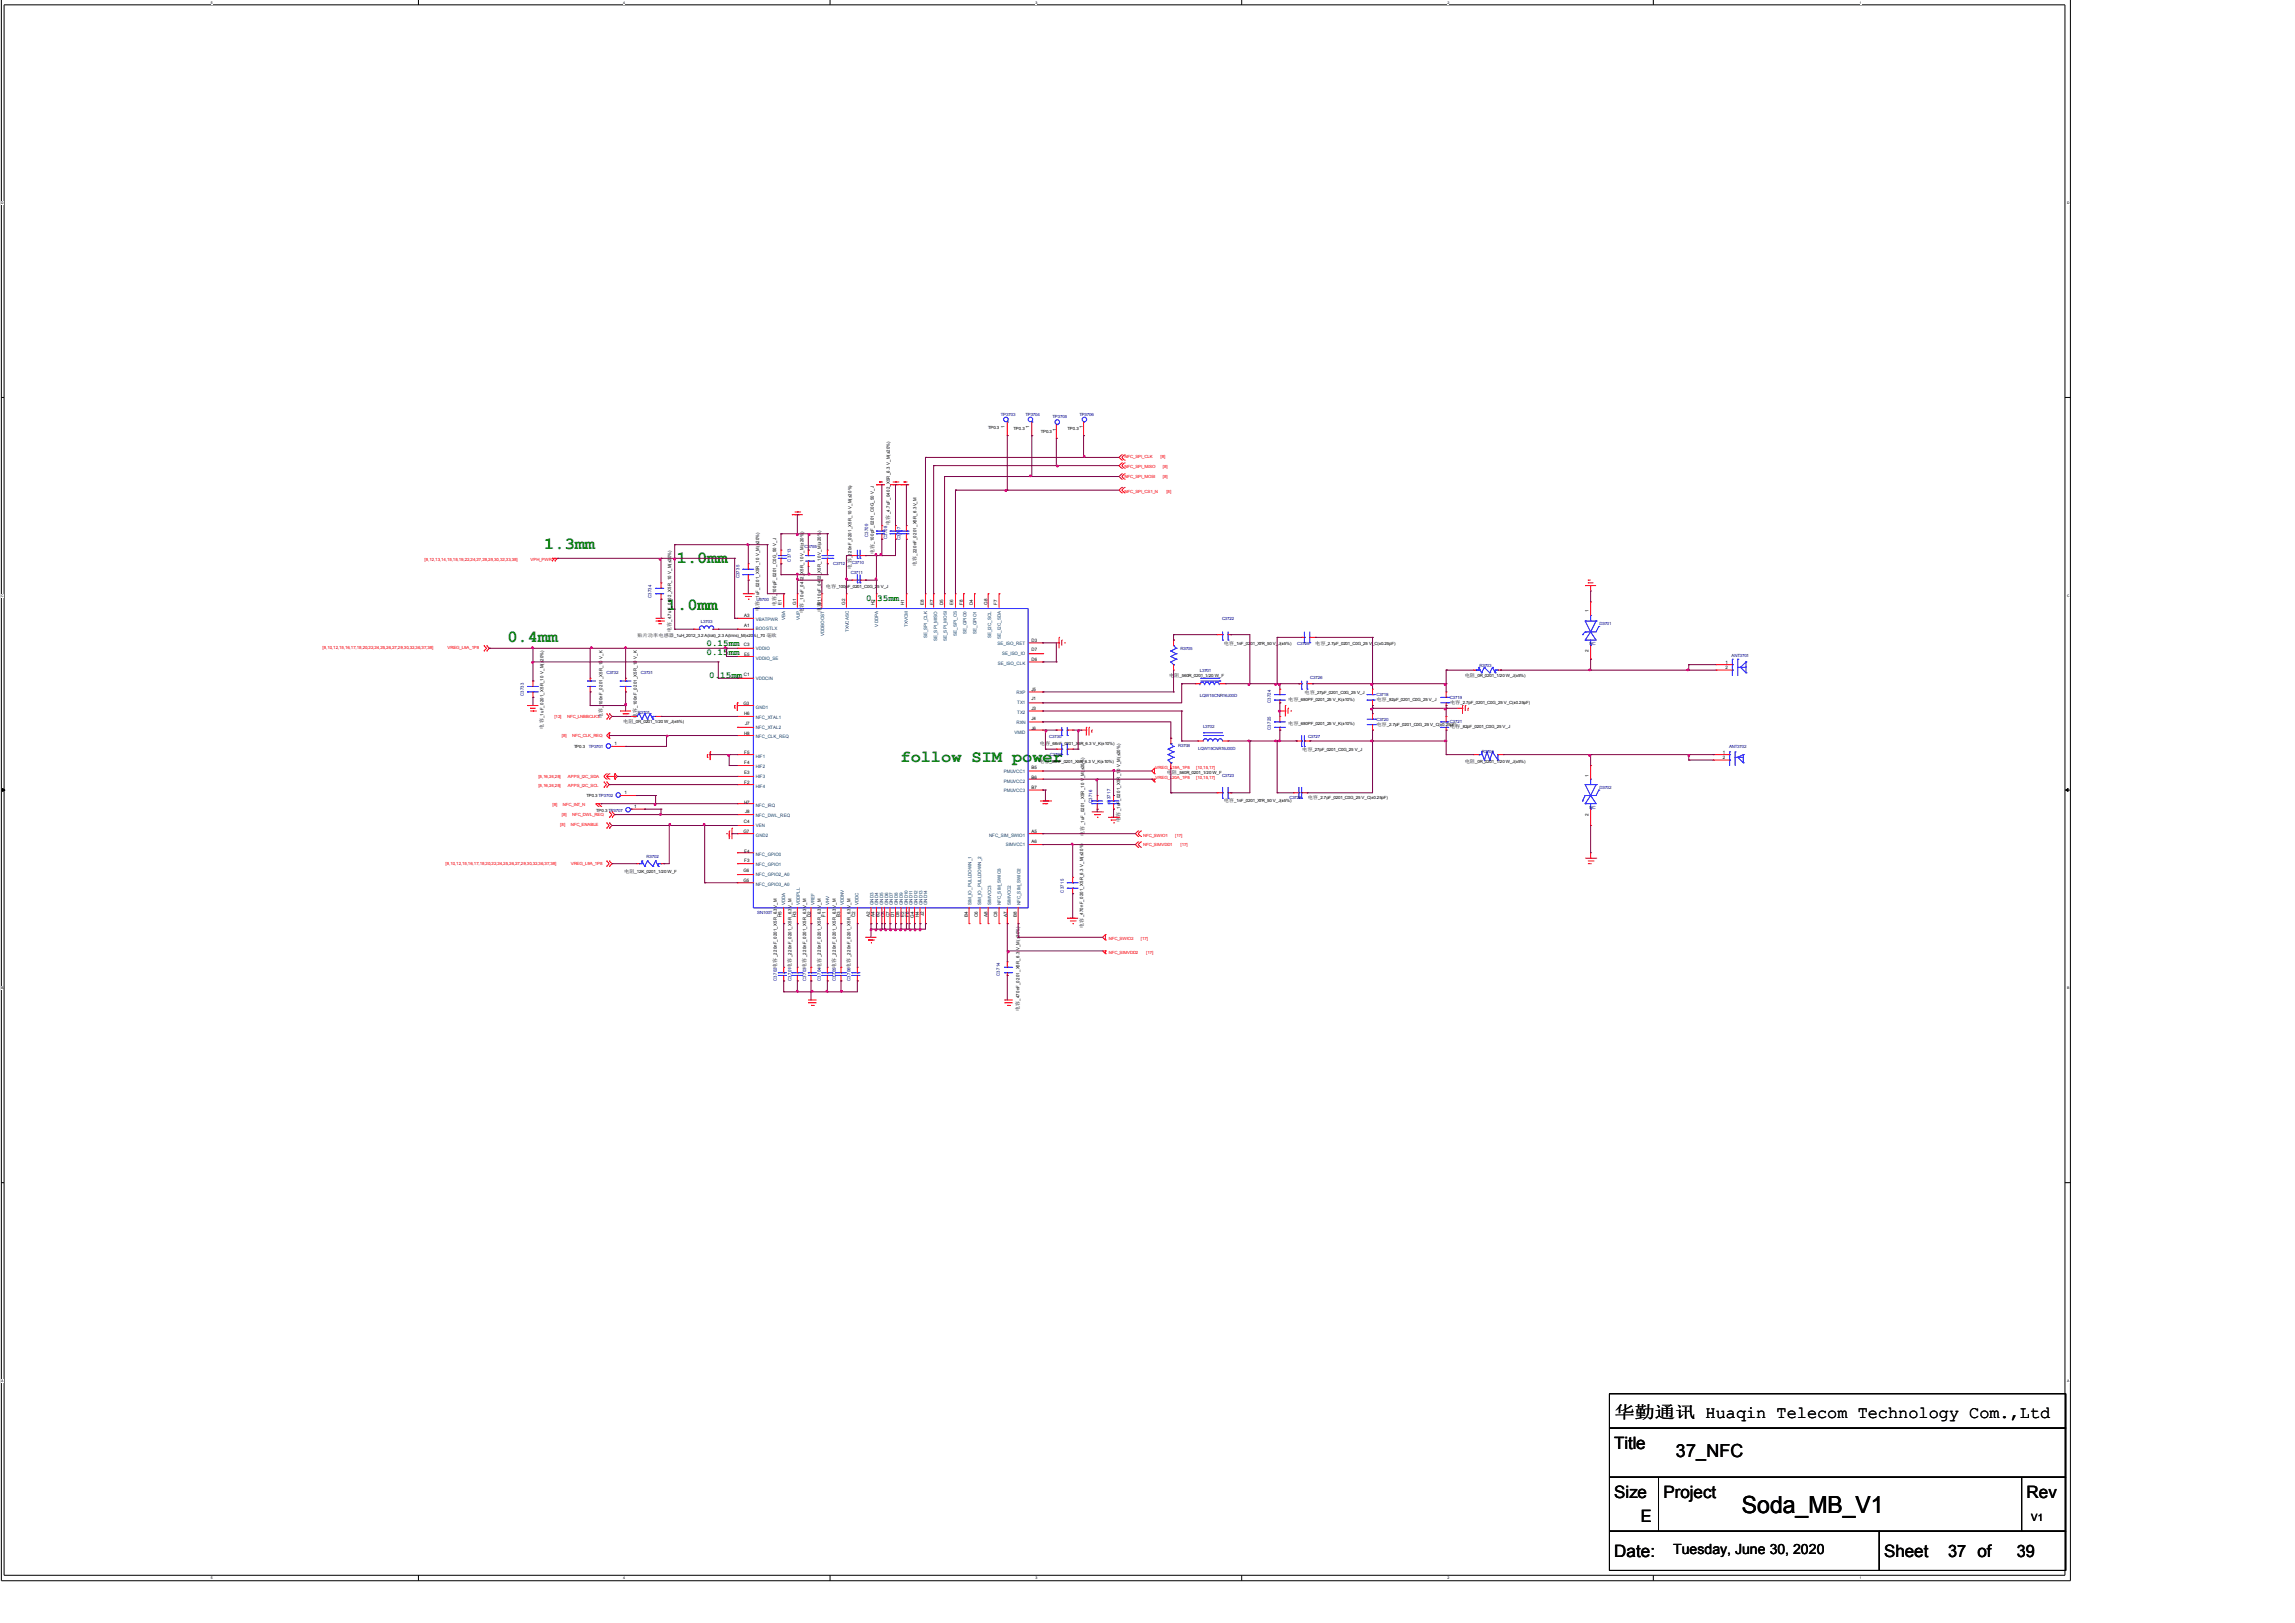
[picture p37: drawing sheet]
<svg xmlns="http://www.w3.org/2000/svg" width="297mm" height="210mm" viewBox="0 0 297 210" stroke-linecap="round" stroke-linejoin="round" font-family="sans-serif">
<defs><g id="words">
<text font-size="3" x="225.4" y="195.8">Soda_MB_V1</text>
<text font-size="2.3" x="216.9" y="188.6">37_NFC</text>
<g font-size="2.2" fill="#008000">
<text x="70.4" y="71">1.3mm</text>
<text x="87.6" y="72.9">1.0mm</text>
<text x="65.7" y="83.1">0.4mm</text>
<text x="86.3" y="78.9">1.0mm</text>
<text x="116.5" y="98.6">follow SIM power</text>
</g>
<g font-size="2.2">
<text x="208.9" y="183.4">华勤通讯 Huaqin Telecom Technology Com.,Ltd</text>
<text x="208.9" y="187.5">Title</text>
<text x="208.9" y="193.8">Size</text>
<text x="212.3" y="197">E</text>
<text x="215.3" y="193.8">Project</text>
<text x="262.2" y="193.8">Rev</text>
<text x="208.9" y="201.4">Date:</text>
<text x="243.8" y="201.4">Sheet</text>
<text x="252.1" y="201.4">37 of</text>
<text x="261" y="201.4">39</text>
</g>
<text font-size="1.8" x="216.5" y="201">Tuesday, June 30, 2020</text>
<text font-size="1.3" x="262.9" y="196.8">V1</text>
<g font-size="1.2" fill="#008000">
<text x="112.1" y="77.8">0.35mm</text>
<text x="91.4" y="83.5">0.15mm</text>
<text x="91.4" y="84.8">0.15mm</text>
<text x="91.8" y="87.7">0.15mm</text>
</g>
<g font-size=".7">
<text x="113.1" y="71.7" transform="rotate(-90 113.1 71.7)">电容</text>
<text x="115.1" y="67.9" transform="rotate(-90 115.1 67.9)">电容</text>
<text x="110.2" y="73.6" transform="rotate(-90 110.2 73.6)">电容</text>
<text x="118.6" y="73.3" transform="rotate(-90 118.6 73.3)">电容</text>
<text x="86.9" y="81.8" transform="rotate(-90 86.9 81.8)">电容</text>
<text x="98.2" y="79" transform="rotate(-90 98.2 79)">电容</text>
<text x="100.4" y="78.4" transform="rotate(-90 100.4 78.4)">电容</text>
<text x="104" y="79.3" transform="rotate(-90 104 79.3)">电</text>
<text x="104" y="78.6" transform="rotate(-90 104 78.6)">容</text>
<text x="106.2" y="79.2" transform="rotate(-90 106.2 79.2)">电容</text>
<text x="70.4" y="94.3" transform="rotate(-90 70.4 94.3)">电容</text>
<text x="78" y="93" transform="rotate(-90 78 93)">电容</text>
<text x="82.4" y="93" transform="rotate(-90 82.4 93)">电容</text>
<text x="145" y="106.3" transform="rotate(-90 145 106.3)">电容</text>
<text x="140.3" y="108.2" transform="rotate(-90 140.3 108.2)">电容</text>
<text x="100.5" y="125.2" transform="rotate(-90 100.5 125.2)">电容</text>
<text x="102.4" y="125.2" transform="rotate(-90 102.4 125.2)">电容</text>
<text x="104.3" y="125.2" transform="rotate(-90 104.3 125.2)">电容</text>
<text x="106.2" y="125.2" transform="rotate(-90 106.2 125.2)">电容</text>
<text x="108.2" y="125.2" transform="rotate(-90 108.2 125.2)">电容</text>
<text x="110.1" y="125.2" transform="rotate(-90 110.1 125.2)">电容</text>
<text x="140.2" y="120.1" transform="rotate(-90 140.2 120.1)">电容</text>
<text x="131.9" y="130.9" transform="rotate(-90 131.9 130.9)">电容</text>
</g>
<g font-size=".6" fill="#000080">
<text x="129.5" y="53.8">TP3703</text>
<text x="132.7" y="53.8">TP3704</text>
<text x="139.7" y="53.8">TP3706</text>
<text x="136.2" y="54.1">TP3705</text>
<text x="104.1" y="70.9">C3755</text>
<text x="112.3" y="69.5" transform="rotate(-90 112.3 69.5)">C3709</text>
<text x="114.8" y="69.8" transform="rotate(-90 114.8 69.8)">C3708</text>
<text x="116.5" y="69.9" transform="rotate(-90 116.5 69.9)">C3707</text>
<text x="84.3" y="77.4" transform="rotate(-90 84.3 77.4)">C3734</text>
<text x="95.7" y="74.8" transform="rotate(-90 95.7 74.8)">C3735</text>
<text x="97.9" y="77.8">U3700</text>
<text x="102.4" y="72.7" transform="rotate(-90 102.4 72.7)">C3713</text>
<text x="107.8" y="73.2">C3712</text>
<text x="110.1" y="74.2">C3711</text>
<text x="110.2" y="72.9">C3710</text>
<text x="90.7" y="80.6">L3703</text>
<text x="158.1" y="80.3">C3722</text>
<text x="167.9" y="83.4">C3729</text>
<text x="205.7" y="83.4">NC</text>
<text x="207" y="80.9">D3701</text>
<text x="78.5" y="87.2">C3732</text>
<text x="82.9" y="87.2">C3731</text>
<text x="152.8" y="84.1">R3705</text>
<text x="155.3" y="86.9">L3701</text>
<text x="169.6" y="87.9">C3726</text>
<text x="191.5" y="86.3">R3703</text>
<text x="224.1" y="85">ANT3701</text>
<text x="67.8" y="90.1" transform="rotate(-90 67.8 90.1)">C3733</text>
<text x="82.5" y="92.3">R3701</text>
<text x="135.8" y="95.5">C3730</text>
<text x="155.3" y="90.2">LQW15CNR16J00D</text>
<text x="155.7" y="94.2">L3702</text>
<text x="164.5" y="94.4" transform="rotate(-90 164.5 94.4)">C3725</text>
<text x="164.5" y="91" transform="rotate(-90 164.5 91)">C3724</text>
<text x="169.3" y="95.5">C3727</text>
<text x="178.1" y="90.1">C3718</text>
<text x="178.1" y="93.3">C3720</text>
<text x="187.6" y="93.6">C3721</text>
<text x="187.6" y="90.4">C3719</text>
<text x="76.2" y="96.8">TP3701</text>
<text x="135.9" y="97.8">C3768</text>
<text x="152.5" y="96.7">R3706</text>
<text x="155.1" y="97.1">LQW15CNR16J00D</text>
<text x="158.1" y="100.6">C3723</text>
<text x="191.8" y="97.4">R3704</text>
<text x="223.8" y="96.8">ANT3702</text>
<text x="141.3" y="103.9" transform="rotate(-90 141.3 103.9)">C3716</text>
<text x="143.7" y="103.8" transform="rotate(-90 143.7 103.8)">C3717</text>
<text x="166.9" y="103.4">C3728</text>
<text x="205.7" y="104.7">NC</text>
<text x="207" y="102.2">D3702</text>
<text x="83.7" y="111">R3702</text>
<text x="98" y="118.3">SN100T</text>
<text x="137.7" y="115.5" transform="rotate(-90 137.7 115.5)">C3715</text>
<text x="100.5" y="126.9" transform="rotate(-90 100.5 126.9)">C3702</text>
<text x="102.4" y="126.9" transform="rotate(-90 102.4 126.9)">C3701</text>
<text x="104.3" y="126.9" transform="rotate(-90 104.3 126.9)">C3703</text>
<text x="106.2" y="126.9" transform="rotate(-90 106.2 126.9)">C3704</text>
<text x="108.2" y="126.9" transform="rotate(-90 108.2 126.9)">C3705</text>
<text x="110.1" y="126.9" transform="rotate(-90 110.1 126.9)">C3706</text>
<text x="129.4" y="126.3" transform="rotate(-90 129.4 126.3)">C3714</text>
</g>
<g font-size=".6">
<text x="127.9" y="55.5">TP0.3</text>
<text x="130" y="55.4" transform="rotate(-90 130 55.4)">1</text>
<text x="131.2" y="55.7">TP0.3</text>
<text x="133.2" y="55.4" transform="rotate(-90 133.2 55.4)">1</text>
<text x="134.7" y="56">TP0.3</text>
<text x="136.7" y="55.8" transform="rotate(-90 136.7 55.8)">1</text>
<text x="138.2" y="55.7">TP0.3</text>
<text x="140.2" y="55.4" transform="rotate(-90 140.2 55.4)">1</text>
<text x="113.1" y="70.4" transform="rotate(-90 113.1 70.4)">_100pF_0201_C0G_50 V_J</text>
<text x="115.1" y="66.5" transform="rotate(-90 115.1 66.5)">_4.7uF_0402_X5R_6.3 V_M(±20%)</text>
<text x="118.6" y="71.9" transform="rotate(-90 118.6 71.9)">_220nF_0201_X5R_6.3V_M</text>
<text x="98.2" y="77.7" transform="rotate(-90 98.2 77.7)">_1uF_0201_X5R_10 V_M(±20%)</text>
<text x="100.4" y="77.1" transform="rotate(-90 100.4 77.1)">_100pF_0201_C0G_50 V_J</text>
<text x="104" y="77.9" transform="rotate(-90 104 77.9)">_10uF_0402_X5R_10 V_M(±20%)</text>
<text x="106.2" y="77.8" transform="rotate(-90 106.2 77.8)">_10uF_0402_X5R_10 V_M(±20%)</text>
<text x="106.9" y="76.1">电容</text>
<text x="108.2" y="76.1">_100pF_0201_C0G_25 V_J</text>
<text x="110.2" y="72.2" transform="rotate(-90 110.2 72.2)">_220nF_0201_X5R_10 V_M(±20%)</text>
<text x="82.5" y="82.5">贴片功率电感器</text>
<text x="86.9" y="80.5" transform="rotate(-90 86.9 80.5)">_4.7uF_0402_X5R_10 V_M(±20%)</text>
<text x="87.2" y="82.5">_1uH_2012_3.2 A(lrat)_2.3 A(lrms)_M(±20%)_70</text>
<text x="96.3" y="83.7">C3</text>
<text x="96.3" y="81.1">A1</text>
<text x="96.3" y="79.8">A3</text>
<text x="99.2" y="82.5">毫欧</text>
<text x="101.1" y="78.3" transform="rotate(-90 101.1 78.3)">E1</text>
<text x="103" y="78.3" transform="rotate(-90 103 78.3)">G1</text>
<text x="106.2" y="78.3" transform="rotate(-90 106.2 78.3)">B1</text>
<text x="109.4" y="78.3" transform="rotate(-90 109.4 78.3)">G2</text>
<text x="113.2" y="78.3" transform="rotate(-90 113.2 78.3)">H2</text>
<text x="117" y="78.3" transform="rotate(-90 117 78.3)">H1</text>
<text x="119.5" y="78.3" transform="rotate(-90 119.5 78.3)">E8</text>
<text x="120.8" y="78.3" transform="rotate(-90 120.8 78.3)">E7</text>
<text x="122.1" y="78.3" transform="rotate(-90 122.1 78.3)">D5</text>
<text x="123.3" y="78.3" transform="rotate(-90 123.3 78.3)">E6</text>
<text x="124.6" y="78.3" transform="rotate(-90 124.6 78.3)">F8</text>
<text x="125.9" y="78.3" transform="rotate(-90 125.9 78.3)">D4</text>
<text x="127.8" y="78.3" transform="rotate(-90 127.8 78.3)">G8</text>
<text x="129.1" y="78.3" transform="rotate(-90 129.1 78.3)">F7</text>
<text x="133.5" y="83">D3</text>
<text x="158.4" y="83.5">电容</text>
<text x="159.7" y="83.5">_1nF_0201_X7R_50 V_J(±5%)</text>
<text x="170.2" y="83.4">电容</text>
<text x="171.6" y="83.4">_2.7pF_0201_C0G_25 V_C(±0.25pF)</text>
<text x="205.6" y="79.2" transform="rotate(-90 205.6 79.2)">1</text>
<text x="96.3" y="87.5">C1</text>
<text x="96.3" y="84.9">E5</text>
<text x="133.5" y="85.6">D6</text>
<text x="133.5" y="84.3">D7</text>
<text x="133.5" y="89.4">J5</text>
<text x="151.3" y="87.5">电</text>
<text x="152" y="87.5">阻</text>
<text x="152.6" y="87.5">_560R_0201_1/20 W_F</text>
<text x="168.8" y="89.8">电容</text>
<text x="170.2" y="89.8">_27pF_0201_C0G_25 V_J</text>
<text x="189.6" y="87.5">电阻</text>
<text x="190.9" y="87.5">_0R_0201_1/20 W_J(±5%)</text>
<text x="205.6" y="84.3" transform="rotate(-90 205.6 84.3)">2</text>
<text x="223.3" y="85.9">1</text>
<text x="223.3" y="86.5">2</text>
<text x="70.4" y="92.9" transform="rotate(-90 70.4 92.9)">_1uF_0201_X5R_10 V_M(±20%)</text>
<text x="78" y="91.6" transform="rotate(-90 78 91.6)">_100nF_0201_X5R_10 V_K</text>
<text x="80.6" y="93.6">电阻</text>
<text x="82" y="93.6">_0R_0201_1/20 W_J(±5%)</text>
<text x="82.4" y="91.6" transform="rotate(-90 82.4 91.6)">_100nF_0201_X5R_10 V_K</text>
<text x="96.2" y="91.3">G3</text>
<text x="96.3" y="92.5">H6</text>
<text x="96.3" y="95.1">H8</text>
<text x="96.4" y="93.8">J7</text>
<text x="133.5" y="90.6">J1</text>
<text x="133.5" y="91.9">J3</text>
<text x="133.5" y="93.2">J4</text>
<text x="133.5" y="94.4">J6</text>
<text x="166.7" y="90.7">电容</text>
<text x="166.7" y="93.9">电容</text>
<text x="168" y="90.7">_680PF_0201_25 V_K(±10%)</text>
<text x="168" y="93.9">_680PF_0201_25 V_K(±10%)</text>
<text x="178.1" y="90.7">电容</text>
<text x="178.1" y="93.9">电容</text>
<text x="179.5" y="90.7">_82pF_0201_C0G_25 V_J</text>
<text x="179.5" y="93.9">_2.7pF_0201_C0G_25 V_C(±0.25pF)</text>
<text x="187.6" y="94.2">电容</text>
<text x="187.6" y="91.1">电容</text>
<text x="189" y="94.2">_82pF_0201_C0G_25 V_J</text>
<text x="189" y="91.1">_2.7pF_0201_C0G_25 V_C(±0.25pF)</text>
<text x="74.3" y="96.8">TP0.3</text>
<text x="79.5" y="96.4">1</text>
<text x="96.3" y="100.2">E3</text>
<text x="96.3" y="101.4">F2</text>
<text x="96.3" y="98.9">F4</text>
<text x="96.3" y="97.6">F5</text>
<text x="133.5" y="99.5">B5</text>
<text x="133.5" y="100.8">B6</text>
<text x="134.5" y="98.7">电容</text>
<text x="134.6" y="96.4">电容</text>
<text x="135.8" y="98.7">_68nF_0201_X5R_6.3 V_K(±10%)</text>
<text x="135.9" y="96.4">_68nF_0201_X5R_6.3 V_K(±10%)</text>
<text x="151" y="100.2">电</text>
<text x="151.7" y="100.2">阻</text>
<text x="152.3" y="100.2">_560R_0201_1/20 W_F</text>
<text x="168.5" y="97.2">电容</text>
<text x="169.9" y="97.2">_27pF_0201_C0G_25 V_J</text>
<text x="189.6" y="98.7">电阻</text>
<text x="190.9" y="98.7">_0R_0201_1/20 W_J(±5%)</text>
<text x="205.6" y="100.5" transform="rotate(-90 205.6 100.5)">1</text>
<text x="222.9" y="97.6">1</text>
<text x="222.9" y="98.3">2</text>
<text x="75.9" y="103.1">TP0.3 TP3702</text>
<text x="77.2" y="105">TP0.3 TP3707</text>
<text x="80.8" y="102.7">1</text>
<text x="82.1" y="104.6">1</text>
<text x="96.2" y="107.8">G7</text>
<text x="96.3" y="106.5">C4</text>
<text x="96.3" y="104">H7</text>
<text x="96.4" y="105.2">J8</text>
<text x="133.5" y="107.8">A5</text>
<text x="133.5" y="102.1">B7</text>
<text x="140.3" y="106.8" transform="rotate(-90 140.3 106.8)">_1uF_0201_X5R_10 V_M(±20%)</text>
<text x="145" y="105" transform="rotate(-90 145 105)">_1uF_0201_X5R_10 V_M(±20%)</text>
<text x="158.4" y="103.8">电容</text>
<text x="159.7" y="103.8">_1nF_0201_X7R_50 V_J(±5%)</text>
<text x="169.2" y="103.4">电容</text>
<text x="170.6" y="103.4">_2.7pF_0201_C0G_25 V_C(±0.25pF)</text>
<text x="205.6" y="105.6" transform="rotate(-90 205.6 105.6)">2</text>
<text x="80.8" y="112.9">电阻</text>
<text x="82.1" y="112.9">_12K_0201_1/20 W_F</text>
<text x="96.2" y="112.9">G6</text>
<text x="96.3" y="110.3">E4</text>
<text x="96.3" y="111.6">F3</text>
<text x="133.5" y="109.1">A6</text>
<text x="96.2" y="114.1">G5</text>
<text x="101.1" y="118.7" transform="rotate(-90 101.1 118.7)">H5</text>
<text x="103" y="118.7" transform="rotate(-90 103 118.7)">H3</text>
<text x="104.9" y="118.7" transform="rotate(-90 104.9 118.7)">D2</text>
<text x="106.8" y="118.6" transform="rotate(-90 106.8 118.6)">F1</text>
<text x="108.7" y="118.7" transform="rotate(-90 108.7 118.7)">B3</text>
<text x="110.6" y="118.7" transform="rotate(-90 110.6 118.7)">C2</text>
<text x="112.6" y="118.7" transform="rotate(-90 112.6 118.7)">A2</text>
<text x="113.2" y="118.7" transform="rotate(-90 113.2 118.7)">A4</text>
<text x="113.8" y="118.7" transform="rotate(-90 113.8 118.7)">B2</text>
<text x="114.5" y="118.7" transform="rotate(-90 114.5 118.7)">C5</text>
<text x="115.1" y="118.7" transform="rotate(-90 115.1 118.7)">C7</text>
<text x="115.7" y="118.7" transform="rotate(-90 115.7 118.7)">D1</text>
<text x="116.4" y="118.7" transform="rotate(-90 116.4 118.7)">D8</text>
<text x="117" y="118.7" transform="rotate(-90 117 118.7)">E2</text>
<text x="117.6" y="118.6" transform="rotate(-90 117.6 118.6)">F6</text>
<text x="118.3" y="118.7" transform="rotate(-90 118.3 118.7)">G4</text>
<text x="118.9" y="118.7" transform="rotate(-90 118.9 118.7)">H4</text>
<text x="119.5" y="118.6" transform="rotate(-90 119.5 118.6)">J2</text>
<text x="125.3" y="118.7" transform="rotate(-90 125.3 118.7)">B4</text>
<text x="126.5" y="118.7" transform="rotate(-90 126.5 118.7)">C6</text>
<text x="127.8" y="118.7" transform="rotate(-90 127.8 118.7)">A8</text>
<text x="129.1" y="118.7" transform="rotate(-90 129.1 118.7)">C8</text>
<text x="130.3" y="118.7" transform="rotate(-90 130.3 118.7)">A7</text>
<text x="131.6" y="118.7" transform="rotate(-90 131.6 118.7)">B8</text>
<text x="140.2" y="118.7" transform="rotate(-90 140.2 118.7)">_470nF_0201_X5R_6.3 V_M(±20%)</text>
<text x="100.5" y="123.9" transform="rotate(-90 100.5 123.9)">_220nF_0201_X5R_6.3V_M</text>
<text x="102.4" y="123.9" transform="rotate(-90 102.4 123.9)">_220nF_0201_X5R_6.3V_M</text>
<text x="104.3" y="123.9" transform="rotate(-90 104.3 123.9)">_220nF_0201_X5R_6.3V_M</text>
<text x="106.2" y="123.9" transform="rotate(-90 106.2 123.9)">_220nF_0201_X5R_6.3V_M</text>
<text x="108.2" y="123.9" transform="rotate(-90 108.2 123.9)">_220nF_0201_X5R_6.3V_M</text>
<text x="110.1" y="123.9" transform="rotate(-90 110.1 123.9)">_220nF_0201_X5R_6.3V_M</text>
<text x="131.9" y="129.5" transform="rotate(-90 131.9 129.5)">_470nF_0201_X5R_6.3 V_M(±20%)</text>
</g>
<g font-size=".6" fill="#f00">
<text x="145.5" y="59.3">NFC_SPI_CLK</text>
<text x="150.2" y="59.3">[8]</text>
<text x="145.5" y="61.8">NFC_SPI_MOSI</text>
<text x="145.5" y="60.6">NFC_SPI_MISO</text>
<text x="145.5" y="63.8">NFC_SPI_CS1_N</text>
<text x="150.5" y="61.8">[8]</text>
<text x="150.5" y="60.6">[8]</text>
<text x="150.9" y="63.8">[8]</text>
<text x="54.9" y="72.6">[8,12,13,14,15,18,19,22,24,27,28,29,30,32,33,38]</text>
<text x="68.7" y="72.6">VPH_PWR</text>
<text x="41.7" y="84">[8,10,12,15,16,17,18,20,22,24,25,26,27,29,30,32,36,37,38]</text>
<text x="57.9" y="84">VREG_L9A_1P8</text>
<text x="71.7" y="92.9">[12]</text>
<text x="72.7" y="95.4">[8]</text>
<text x="73.4" y="92.9">NFC_LNBBCLK3</text>
<text x="74" y="95.4">NFC_CLK_REQ</text>
<text x="69.7" y="101.8">[8,16,24,28]</text>
<text x="69.7" y="100.6">[8,16,24,28]</text>
<text x="73.5" y="101.8">APPS_I2C_SCL</text>
<text x="73.5" y="100.6">APPS_I2C_SDA</text>
<text x="149.6" y="99.5">VREG_L19A_1P8</text>
<text x="149.6" y="100.8">VREG_L20A_1P8</text>
<text x="154.8" y="99.5">[10,15,17]</text>
<text x="154.8" y="100.8">[10,15,17]</text>
<text x="71.5" y="104.3">[8]</text>
<text x="72.5" y="106.8">[8]</text>
<text x="72.7" y="105.6">[8]</text>
<text x="72.8" y="104.3">NFC_INT_N</text>
<text x="73.9" y="106.8">NFC_ENABLE</text>
<text x="74" y="105.6">NFC_DWL_REQ</text>
<text x="57.7" y="111.9">[8,10,12,15,16,17,18,20,22,24,25,26,27,29,30,32,36,37,38]</text>
<text x="73.9" y="111.9">VREG_L9A_1P8</text>
<text x="147.9" y="108.2">NFC_SWIO1</text>
<text x="147.9" y="109.5">NFC_SIMVDD1</text>
<text x="152.1" y="108.2">[17]</text>
<text x="152.8" y="109.5">[17]</text>
<text x="143.5" y="123.5">NFC_SIMVDD2</text>
<text x="143.5" y="121.6">NFC_SWIO2</text>
<text x="147.6" y="121.6">[17]</text>
<text x="148.3" y="123.5">[17]</text>
</g>
<g font-size=".6" fill="#004080">
<text x="97.8" y="81.6">BOOSTLX</text>
<text x="97.8" y="80.3">VBATPWR</text>
<text x="101.6" y="80.2" transform="rotate(-90 101.6 80.2)">VBA</text>
<text x="103.5" y="80.3" transform="rotate(-90 103.5 80.3)">VUP</text>
<text x="106.7" y="82.3" transform="rotate(-90 106.7 82.3)">VDDBOOST</text>
<text x="109.8" y="81.8" transform="rotate(-90 109.8 81.8)">TXVCASC</text>
<text x="113.7" y="81.1" transform="rotate(-90 113.7 81.1)">VDDPA</text>
<text x="117.5" y="81.1" transform="rotate(-90 117.5 81.1)">TXVCM</text>
<text x="120" y="82.6" transform="rotate(-90 120 82.6)">SE_SPI_CLK</text>
<text x="121.3" y="82.9" transform="rotate(-90 121.3 82.9)">SE_SPI_MISO</text>
<text x="122.5" y="82.9" transform="rotate(-90 122.5 82.9)">SE_SPI_MOSI</text>
<text x="123.8" y="82.3" transform="rotate(-90 123.8 82.3)">SE_SPI_CS</text>
<text x="125.1" y="82" transform="rotate(-90 125.1 82)">SE_GPIO0</text>
<text x="126.4" y="82" transform="rotate(-90 126.4 82)">SE_GPIO1</text>
<text x="128.3" y="82.6" transform="rotate(-90 128.3 82.6)">SE_I2C_SCL</text>
<text x="129.1" y="83.5">SE_ISO_RET</text>
<text x="129.5" y="82.6" transform="rotate(-90 129.5 82.6)">SE_I2C_SDA</text>
<text x="97.8" y="87.9">VDDCIN</text>
<text x="97.8" y="84.1">VDDIO</text>
<text x="97.8" y="85.4">VDDIO_SE</text>
<text x="129.1" y="86">SE_ISO_CLK</text>
<text x="129.7" y="84.8">SE_ISO_IO</text>
<text x="131.6" y="89.8">RXP</text>
<text x="97.8" y="91.7">GND1</text>
<text x="97.8" y="93">NFC_XTAL1</text>
<text x="97.8" y="95.5">NFC_CLK_REQ</text>
<text x="97.8" y="94.3">NFC_XTAL2</text>
<text x="131.3" y="94.9">VMID</text>
<text x="131.6" y="93.6">RXN</text>
<text x="131.6" y="91.1">TX1</text>
<text x="131.6" y="92.4">TX2</text>
<text x="97.8" y="100.6">HIF3</text>
<text x="97.8" y="101.9">HIF4</text>
<text x="97.8" y="99.4">HIF2</text>
<text x="97.8" y="98.1">HIF1</text>
<text x="129.9" y="100">PMUVCC1</text>
<text x="129.9" y="101.3">PMUVCC2</text>
<text x="97.8" y="107">VEN</text>
<text x="97.8" y="104.4">NFC_IRQ</text>
<text x="97.8" y="105.7">NFC_DWL_REQ</text>
<text x="129.9" y="102.5">PMUVCC3</text>
<text x="97.8" y="110.8">NFC_GPIO0</text>
<text x="97.8" y="112.1">NFC_GPIO1</text>
<text x="97.8" y="113.3">NFC_GPIO2_A0</text>
<text x="97.8" y="108.2">GND2</text>
<text x="128" y="108.2">NFC_SIM_SWIO1</text>
<text x="130.2" y="109.5">SIMVCC1</text>
<text x="97.8" y="114.6">NFC_GPIO3_A0</text>
<text x="101.6" y="117.1" transform="rotate(-90 101.6 117.1)">VDDA</text>
<text x="103.5" y="117.1" transform="rotate(-90 103.5 117.1)">VDDPLL</text>
<text x="105.4" y="117.1" transform="rotate(-90 105.4 117.1)">VREF</text>
<text x="107.3" y="117.1" transform="rotate(-90 107.3 117.1)">VHV</text>
<text x="109.2" y="117.1" transform="rotate(-90 109.2 117.1)">VDDNV</text>
<text x="111.1" y="117.1" transform="rotate(-90 111.1 117.1)">VDDC</text>
<text x="113" y="117.1" transform="rotate(-90 113 117.1)">GND3</text>
<text x="113.7" y="117.1" transform="rotate(-90 113.7 117.1)">GND4</text>
<text x="114.3" y="117.1" transform="rotate(-90 114.3 117.1)">GND5</text>
<text x="114.9" y="117.1" transform="rotate(-90 114.9 117.1)">GND6</text>
<text x="115.6" y="117.1" transform="rotate(-90 115.6 117.1)">GND7</text>
<text x="116.2" y="117.1" transform="rotate(-90 116.2 117.1)">GND8</text>
<text x="116.8" y="117.1" transform="rotate(-90 116.8 117.1)">GND9</text>
<text x="117.5" y="117.1" transform="rotate(-90 117.5 117.1)">GND10</text>
<text x="118.1" y="117.1" transform="rotate(-90 118.1 117.1)">GND11</text>
<text x="118.7" y="117.1" transform="rotate(-90 118.7 117.1)">GND12</text>
<text x="119.4" y="117.1" transform="rotate(-90 119.4 117.1)">GND13</text>
<text x="120" y="117.1" transform="rotate(-90 120 117.1)">GND14</text>
<text x="125.7" y="117.1" transform="rotate(-90 125.7 117.1)">SIM_IO_PULLDOWN_1</text>
<text x="127" y="117.1" transform="rotate(-90 127 117.1)">SIM_IO_PULLDOWN_2</text>
<text x="128.3" y="117.1" transform="rotate(-90 128.3 117.1)">SIMVCC3</text>
<text x="129.5" y="117.1" transform="rotate(-90 129.5 117.1)">NFC_SIM_SWIO3</text>
<text x="130.8" y="117.1" transform="rotate(-90 130.8 117.1)">SIMVCC2</text>
<text x="132.1" y="117.1" transform="rotate(-90 132.1 117.1)">NFC_SIM_SWIO2</text>
</g>
<g font-size=".5">
<text x="27.3" y=".5">5</text>
<text x="80.6" y=".5">4</text>
<text x="134" y=".5">3</text>
<text x="187.3" y=".5">2</text>
<text x="240.7" y=".5">1</text>
<text x=".2" y="26.4">D</text>
<text x="267.5" y="26.4">D</text>
<text x=".2" y="77.2">C</text>
<text x="267.5" y="77.2">C</text>
<text x=".2" y="128">B</text>
<text x="267.5" y="128">B</text>
<text x=".2" y="178.8">A</text>
<text x="267.5" y="178.8">A</text>
<text x="27.3" y="204.3">5</text>
<text x="80.6" y="204.3">4</text>
<text x="134" y="204.3">3</text>
<text x="187.3" y="204.3">2</text>
<text x="240.7" y="204.3">1</text>
</g>
</g></defs>
<path d="M.2 -.1v204.6h267.7v-204.6M.5 .6h266.7v203.2h-266.7z" fill="none" stroke="#000" stroke-width=".13"/>
<g fill="#fff">
<path d="M27.3 .1h.2v.5h-.2z"/>
<path d="M27.3 203.9h.2v.5h-.2z"/>
</g>
<path d="M54.2 -.1v.7M54.2 203.8v.7" fill="none" stroke="#000" stroke-width=".13"/>
<g fill="#fff">
<path d="M80.6 .1h.3v.5h-.3z"/>
<path d="M80.6 203.9h.3v.5h-.3z"/>
</g>
<path d="M107.4 -.1v.7M107.4 203.8v.7" fill="none" stroke="#000" stroke-width=".13"/>
<g fill="#fff">
<path d="M134 .1h.2v.5h-.2z"/>
<path d="M134 203.9h.2v.5h-.2z"/>
</g>
<path d="M160.7 -.1v.7M160.7 203.8v.7" fill="none" stroke="#000" stroke-width=".13"/>
<g fill="#fff">
<path d="M187.3 .1h.2v.5h-.2z"/>
<path d="M187.3 203.9h.2v.5h-.2z"/>
</g>
<path d="M214 -.1v.7M214 203.8v.7" fill="none" stroke="#000" stroke-width=".13"/>
<g fill="#fff">
<path d="M240.7 .1h.2v.5h-.2z"/>
<path d="M240.7 203.9h.2v.5h-.2z"/>
<path d="M.2 26h.3v.5h-.3z"/>
<path d="M267.5 26h.3v.5h-.3z"/>
<path d="M.2 76.8h.3v.5h-.3z"/>
<path d="M267.5 76.8h.3v.5h-.3z"/>
</g>
<path d="M.2 51.4h.3M267.2 51.4h.7" fill="none" stroke="#000" stroke-width=".13"/>
<g fill="#fff">
<path d="M.2 127.6h.2v.5h-.2z"/>
<path d="M267.5 127.6h.3v.5h-.3z"/>
</g>
<path d="M.2 102.2h.3M267.2 102.2h.7" fill="none" stroke="#000" stroke-width=".13"/>
<path d="M.3 102l.3 .2-.3 .2zM267.3 102.2l.3-.2v.4z" fill="#000" stroke="#000" stroke-width=".13"/>
<g fill="#fff">
<path d="M.2 178.4h.3v.5h-.3z"/>
<path d="M267.5 178.4h.3v.5h-.3z"/>
</g>
<path d="M.2 153h.3M267.2 153h.7M208.3 184.8h59v6.3h-59zM208.3 180.3h59v4.5h-59zM208.3 191.1h6.3v7h-6.3zM208.3 198.1h34.9v5.1h-34.9zM214.6 191.1h47v7h-47zM243.2 198.1h24.1v5.1h-24.1zM261.6 191.1h5.7v7h-5.7z" fill="none" stroke="#000" stroke-width=".13"/>
<g fill="none" stroke="#f00" stroke-width=".13">
<path d="M130.4 56.4h.1M130.4 54.6v1.8M133.5 56.4h.1M133.5 54.6v1.8M136.7 56.7h.1M136.7 55v1.7M140.2 56.4h.1M140.2 54.6v1.8M145.2 59.9h.1M145.2 58.8h.1M145.2 59.5h.1M145.2 59.9l-.4 .3 .4 .4"/>
<path d="M145.2 58.8l-.4 .4 .4 .3M145.5 59.9h.1M145.5 59.5h.1M145.5 58.8h.1M145.5 59.9l-.3 .3 .3 .4M145.5 58.8l-.3 .4 .3 .3M71.4 72.2h.1M71.4 72.6h.1M71.4 72.2h.7l-.3 .4M71.8 72.6h.1M71.8 72.2h.1M71.8 72.2l-.4 .4"/>
<path d="M85.5 75.4h.1M85.5 77.5h.1M85.5 75.4v.7M85.5 76.8v.7M96.1 76.8h1.4M96.5 77.2h.1M96.5 77.2h.7M96.8 77.5h.1M96.8 72.9h.1M96.8 75.1h.1M96.8 72.9v.8M96.8 74.4v.7"/>
<path d="M97.2 77.2h.1M97.5 76.8h.1M101.1 71.2h.1M101.1 72.9h.1M101.1 71.2v.7M101.1 72.2v.7M101.4 76.8h.1M101.4 76.8v1.8M102.5 66.6h.1M102.5 66.6h1.4M102.8 66.6h.1M102.8 66.2h.7"/>
<path d="M103.2 66.2h.1M103.2 76.8h.1M103.2 76.8v1.8M103.5 66.2h.1M104.6 73.3h.1M104.6 71.2h.1M104.6 71.2v.7M104.6 72.6v.7M106.4 76.8h.1M106.4 76.8v1.8M107.1 72.9h.1M107.1 71.2h.1"/>
<path d="M107.1 71.2v.7M107.1 72.2v.7M109.5 76.8h.1M109.5 76.8v1.8M110.2 75.1h.1M110.2 71.9h.1M110.2 75.1h.7M110.2 71.9h.7M111.3 75.1h.7M111.3 71.9h.7M112 75.1h.1M112 71.9h.1"/>
<path d="M113.4 62.7h.1M113.4 76.8h.1M113.4 62.7h1.1M113.4 76.8v1.8M113.8 62.4h.1M113.8 62.4h.3M114.1 62.4h.1M114.1 68h.1M114.1 69.8h.1M114.1 68v.7M114.1 69.1v.7M115.2 62.7h.1"/>
<path d="M115.2 62.7h2.5M115.5 62.7h.1M115.5 62.4h.7M115.9 62.4h.1M115.9 68h.1M115.9 69.8h.1M115.9 68v.7M115.9 69.1v.7M116.2 62.4h.1M116.6 62.7h.1M116.9 62.4h.1M116.9 62.4h.4"/>
<path d="M117.3 62.4h.1M117.3 76.8h.1M117.3 68h.1M117.3 69.8h.1M117.3 68v.7M117.3 69.1v.7M117.3 76.8v1.8M119.8 76.8h.1M119.8 76.8v1.8M120.8 76.8h.1M120.8 76.8v1.8M122.2 76.8h.1"/>
<path d="M122.2 76.8v1.8M123.6 76.8h.1M123.6 76.8v1.8M124.7 76.8h.1M124.7 76.8v1.8M126.1 76.8h.1M126.1 76.8v1.8M127.9 76.8h.1M127.9 76.8v1.8M129.3 76.8h.1M129.3 76.8v1.8M145.2 61.3h.1"/>
<path d="M145.2 62h.1M145.2 60.6h.1M145.2 63.1h.1M145.2 63.8h.1M145.2 61.3l-.4 .4 .4 .3M145.2 63.1l-.4 .3 .4 .4M145.5 62h.1M145.5 61.3h.1M145.5 60.6h.1M145.5 63.8h.1M145.5 63.1h.1M145.5 61.3l-.3 .4 .3 .3"/>
<path d="M145.5 63.1l-.3 .3 .3 .4M205.1 75.8h.1M205.1 75.8h1.5M205.5 75.4h.1M205.5 75.1h.1M205.5 75.4h.7M205.5 75.1h.3M205.8 75.8h.1M205.8 77.9h.1M205.8 75.8v.7M205.8 77.9v1.7M62.6 83.5h.1"/>
<path d="M62.6 84.2h.1M62.6 83.5l.4 .4-.4 .3M63 84.2h.1M63 83.5h.1M63 83.5l.3 .4-.3 .3M68.3 91.3h.1M68.3 91.3h1.4M68.6 91.6h.1M68.6 91.6h.7M68.6 92h.7M69 92h.1M69 88.1h.1"/>
<path d="M69 90.2h.1M69 88.1v.7M69 89.5v.7M69.3 92h.1M76.4 87.8h.1M76.4 89.5h.1M76.4 87.8v.3M76.4 88.8v.7M78.5 92.3h.1M78.5 93.1h.1M78.5 92.3l.3 .4-.3 .4M78.8 94.8h.1"/>
<path d="M78.8 95.5h.1M78.8 93.1h.1M78.8 92.3h.1M78.8 94.8l-.3 .4 .3 .3M78.8 94.8v.7M78.8 92.3l.4 .4-.4 .4M79.2 96.6h1.8M80.3 92h.1M80.3 92h1.4M80.6 92.3h.1M80.6 92.3h.7M81 92.7h.1"/>
<path d="M81 87.8h.1M81 89.5h.1M81 96.6h.1M81 87.8v.3M81 88.8v.7M81.3 92.3h.1M81.7 92.7h.1M81.7 92.7h.7M84.8 80h1.1M84.8 80.4h1.1M84.8 92.7h.7M85.2 80.4h.1"/>
<path d="M85.2 80.7h.3M85.5 80.7h.1M85.5 92.7h.1M85.9 80h.1M85.9 80.4h.1M89.8 81.4h.1M89.8 81.4h.7M91.5 98h.1M91.5 97.6h.1M91.5 97.6v.4M91.9 97.3h.1M91.9 97.3v1"/>
<path d="M92.3 81.4h.7M93 81.4h.1M95.1 91.6h.1M95.1 91.3h.1M95.1 91.3v.3M95.4 90.9h.1M95.4 81.4h.1M95.4 80h.1M95.4 87.8h.1M95.4 83.9h.1M95.4 84.9h.1M95.4 99.1h.1"/>
<path d="M95.4 97.6h.1M95.4 91.3h.1M95.4 92.7h.1M95.4 95.2h.1M95.4 94.1h.1M95.4 80h2.1M95.4 91.3h2.1M95.4 90.9v1.1M95.4 81.4h2.1M95.4 87.8h2.1M95.4 83.9h2.1M95.4 84.9h2.1"/>
<path d="M95.4 99.1h2.1M95.4 97.6h2.1M95.4 92.7h2.1M95.4 95.2h2.1M95.4 94.1h2.1M133.2 92h1.7M133.2 94.5h1.7M133.2 83.2h1.7M133.2 99.8h1.7M133.2 85.6h1.7M133.2 84.6h1.7M133.2 90.9h1.7"/>
<path d="M133.2 93.4h1.7M133.2 89.5h1.7M134.9 99.8h.1M134.9 83.2h.1M134.9 85.6h.1M134.9 84.6h.1M134.9 90.9h.1M134.9 92h.1M134.9 93.4h.1M134.9 89.5h.1M134.9 94.5h.1M136.7 96.9h.1"/>
<path d="M136.7 94.5h.1M136.7 94.5h.7M136.7 83.2h.4M136.7 96.9h.7M137.1 83.2h.1M137.1 82.5h.1M137.1 82.5v1.4M137.4 82.8h.1M137.4 82.8v.7M137.8 83.2h.1M138.1 94.5h.7M138.1 96.9h.7"/>
<path d="M138.8 96.9h.1M138.8 94.5h.1M139.9 94.5h.7M140.6 94.5h.1M140.6 94.1h.1M140.6 94.1v1.1M140.9 94.1h.1M140.9 94.1v1.1M141.3 94.5h.1M141.3 94.5v.3M149.4 99.4h.1M149.4 99.4l-.4 .4 .4 .3"/>
<path d="M149.4 99.4v.7M151.5 99.4h.1M151.5 95.5h.1M151.5 95.5v.7M151.5 98.7v.7M151.9 86.7h.1M151.9 82.8h.1M151.9 82.8v.7M151.9 86v.7M154.7 88.5h.1M154.7 88.5h.7M155 95.9h.1"/>
<path d="M155 95.9h.8M157.5 82.1h.1M157.5 82.1h.7M157.9 88.5h.7M158.2 95.9h.7M158.6 88.5h.1M158.9 95.9h.1M158.9 82.1h.4M159.3 82.1h.1M165.6 89.2h.1M165.6 90.9h.1M165.6 92.7h.1"/>
<path d="M165.6 94.5h.1M165.6 92h.7M165.6 89.2v.7M165.6 90.6v.3M165.6 92.7v.7M165.6 94.1v.4M166.3 92h.1M166.3 91.3h.1M166.3 91.3v1.4M166.7 91.6h.1M166.7 91.6v.7M167 92h.1"/>
<path d="M167.7 95.9h.1M167.7 95.9h.8M168.1 88.5h.1M168.1 88.5h.4M168.5 82.5h.1M168.5 82.5h.3M168.8 95.9h.7M169.2 88.5h.7M169.5 95.9h.1M169.5 82.5h.7M169.9 88.5h.1M170.2 82.5h.1"/>
<path d="M177.6 89.2h.1M177.6 91.3h.1M177.6 94.5h.1M177.6 92.3h.1M177.6 89.2v.7M177.6 90.6v.7M177.6 92.3v.8M177.6 93.8v.7M187.1 92.7h.1M187.1 94.5h.1M187.1 91.3h.1M187.1 89.5h.1"/>
<path d="M187.1 89.5v.7M187.1 90.9v.4M187.1 92.7v.7M187.1 94.1v.4M188.6 91.6h.7M189.3 91.6h.1M189.3 91.3h.1M189.3 91.3v1M189.6 91.3h.1M189.6 91.3v.7M190 91.6h.1M190 91.6v.4"/>
<path d="M190.7 97.6h.1M190.7 86.7h.1M190.7 97.6h.7M190.7 86.7h.3M193.9 97.6h.7M193.9 86.7h.3M194.2 86.7h.1M194.6 97.6h.1M205.8 85.3h.1M205.8 99.1h.1M205.8 83.5v1.8M205.8 99.1v1.7"/>
<path d="M221.7 97.6h.1M221.7 98.3h.1M221.7 97.6h2.1M221.7 98.3h2.1M222.1 86h.1M222.1 86.7h.1M222.1 86h2.1M222.1 86.7h2.1M77.4 104h.1M77.4 104.3h.1M77.4 104l.4 .3M77.8 104h.1"/>
<path d="M77.8 104.3h.1M77.8 104h-.7l.3 .3M78.1 101.9h.1M78.1 101.2h.1M78.1 101.2l.4 .3-.4 .4M78.5 101.2h.1M78.5 101.9h.1M78.5 100.8h.1M78.5 100.1h.1M78.5 106.5h.1M78.5 107.2h.1M78.5 111.4h.1"/>
<path d="M78.5 112.1h.1M78.5 101.2l.3 .3-.3 .4M78.5 100.1l-.4 .4 .4 .3M78.5 100.5l.3 .3M78.5 100.5h1.1M78.5 106.5l.3 .3-.3 .4M78.5 111.4l.3 .4-.3 .3M78.8 100.8h.1M78.8 100.1h.1M78.8 105h.1M78.8 105.8h.1M78.8 107.2h.1"/>
<path d="M78.8 106.5h.1M78.8 112.1h.1M78.8 111.4h.1M78.8 100.1l-.3 .4M78.8 105l.4 .4-.4 .4M78.8 106.5l.4 .3-.4 .4M78.8 111.4l.4 .4-.4 .3M79.2 105.8h.1M79.2 105h.1M79.2 105l.4 .4-.4 .4M79.6 100.8h.1M79.6 100.1h.1"/>
<path d="M79.6 100.5h.1M79.6 100.1l.3 .4-.3 .3M79.6 100.1v.7M80.3 102.9h2.1M81.7 104.7h1.7M82.4 111.8h.1M82.4 102.9h.1M82.4 111.8h.3M83.4 104.7h.1M85.5 111.8h.4M85.9 111.8h.1M94 107.9h.1"/>
<path d="M94.4 107.5h.1M94.4 108.2h.1M94.4 107.5v1.1M94.7 107.2h.1M94.7 107.2v1.4M95.4 106.8h.1M95.4 100.5h.1M95.4 110.3h.1M95.4 101.5h.1M95.4 111.8h.1M95.4 114.2h.1M95.4 113.2h.1"/>
<path d="M95.4 107.9h.1M95.4 104h.1M95.4 105.4h.1M95.4 111.8h2.1M95.4 105.4h2.1M95.4 104h2.1M95.4 100.5h2.1M95.4 107.9h2.1M95.4 106.8h2.1M95.4 110.3h2.1M95.4 101.5h2.1M95.4 114.2h2.1"/>
<path d="M95.4 113.2h2.1M101.4 119.5h.1M101.4 117.4v2.1M103.2 119.5h.1M103.2 117.4v2.1M105 119.5h.1M105 117.4v2.1M107.1 119.5h.1M107.1 117.4v2.1M108.8 119.5h.1M108.8 117.4v2.1M110.9 119.5h.1"/>
<path d="M110.9 117.4v2.1M112.7 119.5h.1M112.7 117.4v2.1M113.4 119.5h.1M113.4 117.4v2.1M114.1 119.5h.1M114.1 117.4v2.1M114.5 119.5h.1M114.5 117.4v2.1M115.2 119.5h.1M115.2 117.4v2.1M115.9 119.5h.1"/>
<path d="M115.9 117.4v2.1M116.6 119.5h.1M116.6 117.4v2.1M117.3 119.5h.1M117.3 117.4v2.1M117.7 119.5h.1M117.7 117.4v2.1M118.4 119.5h.1M118.4 117.4v2.1M119.1 119.5h.1M119.1 117.4v2.1M119.8 119.5h.1"/>
<path d="M119.8 117.4v2.1M125.4 119.5h.1M125.4 117.4v2.1M126.8 119.5h.1M126.8 117.4v2.1M127.9 119.5h.1M127.9 117.4v2.1M129.3 119.5h.1M129.3 117.4v2.1M130.4 119.5h.1M130.4 117.4v2.1M131.8 119.5h.1"/>
<path d="M131.8 117.4v2.1M133.2 100.8h1.7M133.2 107.9h1.7M133.2 109.3h1.7M133.2 102.2h1.7M134.6 103.6h1.4M134.9 104h.1M134.9 107.9h.1M134.9 109.3h.1M134.9 100.8h.1M134.9 102.2h.1M134.9 104h.7"/>
<path d="M135.3 104h.1M135.6 103.6h.1M136 103.6h.1M138.1 118.8h.1M138.1 118.8h1.4M138.5 118.8h.1M138.5 119.2h.7M138.8 119.5h.1M138.8 113.5h.1M138.8 115.6h.1M138.8 113.5v.7M138.8 114.9v.7"/>
<path d="M139.2 119.2h.1M141.3 105h1.4M141.6 105.4h.1M141.6 105.4h.7M142 105.8h.1M142 102.9h.1M142 104.7h.1M142 102.9v.7M142 104v.7M142.3 105.4h.1M142.7 105h.1M143.4 105.8h1.4"/>
<path d="M143.8 106.1h.1M143.8 106.1h.7M144.1 106.5h.1M144.1 102.9h.1M144.1 104.7h.1M144.1 102.9v.7M144.1 104v.7M144.5 105.8h.1M144.8 105.8h.1M147.3 108.2h.1M147.3 107.5h.1M147.3 109.6h.1"/>
<path d="M147.3 108.9h.1M147.3 107.5l-.4 .4 .4 .3M147.3 108.9l-.4 .4 .4 .3M147.6 107.5h.1M147.6 108.2h.1M147.6 108.9h.1M147.6 109.6h.1M147.6 107.5l-.3 .4 .3 .3M147.6 108.9l-.3 .4 .3 .3M149.4 100.1h.1M149.4 100.8h.1M149.4 101.2h.1"/>
<path d="M149.4 100.8v.4M149.4 100.8h-.4l.4 .4M157.5 102.6h.1M157.5 102.6h.7M158.9 102.6h.4M159.3 102.6h.1M167.4 102.6h.1M167.4 102.6h.7M168.5 102.6h.7M169.2 102.6h.1M205.1 111h1.5M205.5 111.4h.7"/>
<path d="M205.5 111.8h.3M205.8 111h.1M205.8 111.8h.1M205.8 106.8h.1M205.8 104.7v2.1M205.8 110.3v.7M206.2 111.4h.1M206.6 111h.1M101.4 125.2h.1M101.4 126.9h.1M101.4 125.2v.7M101.4 126.2v.7"/>
<path d="M103.2 125.2h.1M103.2 126.9h.1M103.2 125.2v.7M103.2 126.2v.7M104.6 129.4h.1M104.6 129.7h.1M104.6 129.4h1.1M104.6 129.7h1.1M105 130.1h.1M105 125.2h.1M105 126.9h.1M105 130.1h.3"/>
<path d="M105 125.2v.7M105 126.2v.7M105.3 130.1h.1M107.1 125.2h.1M107.1 126.9h.1M107.1 125.2v.7M107.1 126.2v.7M108.8 125.2h.1M108.8 126.9h.1M108.8 125.2v.7M108.8 126.2v.7M110.9 125.2h.1"/>
<path d="M110.9 126.9h.1M110.9 125.2v.7M110.9 126.2v.7M112 121.3h.1M112 121.3h1.4M112.4 121.6h.1M112.4 121.6h.7M112.7 122h.1M113.1 121.6h.1M130 129.4h.1M130 129.7h.1M130 129.4h1.1"/>
<path d="M130 129.7h1.1M130.4 130.1h.1M130.4 124.5h.1M130.4 126.2h.1M130.4 130.1h.3M130.4 124.5v.7M130.4 125.9v.3M130.7 130.1h.1M143.1 123.4h.1M143.1 123h.1M143.1 121.6h.1M143.1 120.9h.1"/>
<path d="M143.1 123h-.4l.4 .4M143.1 120.9v.7M143.1 123v.4M143.1 120.9l-.4 .4 .4 .3"/>
</g>
<g fill="none" stroke="#00f" stroke-width=".13">
<path d="M130.4 54.6h.1M133.5 54.6h.1M136.7 55h.1M140.2 54.6h.1M84.8 76.1h.1M84.8 76.8h.1M84.8 76.1h1.1M84.8 76.8h1.1M85.5 76.1h.1M85.5 76.8h.1M96.1 73.7h.1M96.1 74.4h.1"/>
<path d="M96.1 73.7h1.4M96.1 74.4h1.4M96.8 73.7h.1M96.8 74.4h.1M97.5 78.7h35.6v38.8h-35.6zM100.7 71.9h.1M100.7 72.2h.1M100.7 71.9h1.1M100.7 72.2h1.1M101.1 71.9h.1M101.1 72.2h.1M104.2 72.6h1.1"/>
<path d="M104.2 71.9h1.1M104.6 72.6h.1M104.6 71.9h.1M105.3 72.6h.1M105.3 71.9h.1M106.4 71.9h1.4M106.4 72.2h1.4M107.1 72.2h.1M107.1 71.9h.1M107.8 72.2h.1M107.8 71.9h.1M110.9 75.1h.1"/>
<path d="M110.9 75.4h.1M110.9 71.9h.1M110.9 72.2h.1M110.9 71.2v1M110.9 74.4v1M111.3 75.4h.1M111.3 75.1h.1M111.3 72.2h.1M111.3 71.9h.1M111.3 71.2v1M111.3 74.4v1M113.4 68.7h.1"/>
<path d="M113.4 69.1h.1M113.4 68.7h1.1M113.4 69.1h1.1M114.1 68.7h.1M114.1 69.1h.1M115.2 68.7h.1M115.2 69.1h.1M115.2 68.7h2.5M115.2 69.1h2.5M115.9 68.7h.1M115.9 69.1h.1M116.6 68.7h.1"/>
<path d="M116.6 69.1h.1M117.3 68.7h.1M117.3 69.1h.1M205.8 79.6h.1M205.8 79.6v.8M68.3 88.8h.1M68.3 89.5h.1M68.3 88.8h1.4M68.3 89.5h1.4M69 88.8h.1M69 89.5h.1M76 88.1h.1"/>
<path d="M76 88.8h.1M76 88.1h1.1M76 88.8h1.1M76.4 88.1h.1M76.4 88.8h.1M79.2 96.6h.1M80.3 88.1h.1M80.3 88.8h.1M80.3 88.1h1.4M80.3 88.8h1.4M81 88.1h.1M81 88.8h.1"/>
<path d="M82.4 92.7h.1M82.7 92.3h.1M82.7 92.3l.4 .8M82.7 92.3l-.3 .4M83.1 93.1h.1M83.4 92.3h.1M83.4 92.3l.4 .8M83.4 92.3l-.3 .8M83.8 93.1h.1M84.1 92.3h.1M84.1 92.3l.4 .8M84.1 92.3l-.3 .8"/>
<path d="M84.5 92.7h.1M84.5 93.1h.1M84.5 92.7h.3M84.5 92.7v.4M84.8 92.7h.1M90.5 81.4h.1M90.5 81.3a.3 .3 0 0 1 .3-.3 .3 .3 0 0 1 .3 .3M91.1 81.3a.3 .3 0 0 1 .3-.3 .3 .3 0 0 1 .3 .3M91.8 81.3a.3 .3 0 0 1 .3-.3 .3 .3 0 0 1 .3 .3M92.3 81.4h.1M137.4 96.9h.1M137.4 97.6h.1"/>
<path d="M137.4 94.5h.1M137.4 95.2h.1M137.4 94.1v1.1M137.4 96.2v1.4M138.1 97.6h.1M138.1 96.9h.1M138.1 95.2h.1M138.1 94.5h.1M138.1 94.1v1.1M138.1 96.2v1.4M151.2 96.9h.1M151.2 97.6h.1"/>
<path d="M151.2 98.3h.1M151.2 96.9l.7 .4M151.2 97.6l.7 .4M151.2 98.3l.3 .4M151.5 84.2h.1M151.5 84.9h.1M151.5 85.6h.1M151.5 96.2h.1M151.5 98.7h.1M151.5 84.2l.7 .4M151.5 84.9l.7 .4M151.5 85.6l.4 .4"/>
<path d="M151.5 96.2l.4 .4M151.9 83.5h.1M151.9 86h.1M151.9 96.6h.1M151.9 97.3h.1M151.9 98h.1M151.9 83.5l.3 .4M151.9 96.6l-.7 .3M151.9 97.3l-.7 .3M151.9 98l-.7 .3M152.2 83.9h.1M152.2 84.6h.1"/>
<path d="M152.2 85.3h.1M152.2 83.9l-.7 .3M152.2 84.6l-.7 .3M152.2 85.3l-.7 .3M155.4 87.8h.1M155.4 88.1h2.5M155.4 87.8h2.5M155.7 95.9a.3 .3 0 0 1 .3-.3 .3 .3 0 0 1 .3 .3M155.8 94.8h.1M155.8 95.2h2.4M155.8 94.8h2.4M155.9 88.6a.3 .3 0 0 0-.3-.3 .3 .3 0 0 0-.3 .3"/>
<path d="M156.3 95.9a.3 .3 0 0 1 .3-.3 .3 .3 0 0 1 .3 .3M156.5 88.6a.3 .3 0 0 0-.3-.3 .3 .3 0 0 0-.3 .3M157 95.9a.3 .3 0 0 1 .3-.3 .3 .3 0 0 1 .3 .3M157.1 88.6a.3 .3 0 0 0-.3-.3 .3 .3 0 0 0-.2 .3M157.6 95.9a.3 .3 0 0 1 .3-.3 .3 .3 0 0 1 .3 .3M157.8 88.6a.3 .3 0 0 0-.3-.3 .3 .3 0 0 0-.3 .3M157.9 88.1h.1M158.2 95.2h.1M158.2 82.1h.1M158.2 82.8h.1M158.2 81.8v1M158.9 82.8h.1"/>
<path d="M158.9 82.1h.1M158.9 81.8v1M164.9 89.9h.1M164.9 90.6h.1M164.9 93.4h.1M164.9 94.1h.1M164.9 93.4h1.4M164.9 94.1h1.4M164.9 89.9h1.4M164.9 90.6h1.4M165.6 89.9h.1M165.6 90.6h.1"/>
<path d="M165.6 93.4h.1M165.6 94.1h.1M168.5 88.5h.1M168.5 89.2h.1M168.5 95.9h.1M168.5 96.6h.1M168.5 88.1v1.1M168.5 95.2v1.4M168.8 96.6h.1M168.8 95.9h.1M168.8 82.5h.1M168.8 83.2h.1"/>
<path d="M168.8 81.8v1.4M168.8 95.2v1.4M169.2 89.2h.1M169.2 88.5h.1M169.2 88.1v1.1M169.5 83.2h.1M169.5 82.5h.1M169.5 81.8v1.4M176.9 89.9h.1M176.9 90.6h.1M176.9 89.9h1.1M176.9 90.6h1.1"/>
<path d="M176.9 93.8h1.1M176.9 93.1h1.1M177.6 89.9h.1M177.6 90.6h.1M177.6 93.8h.1M177.6 93.1h.1M178 93.8h.1M178 93.1h.1M186.4 93.4h.1M186.4 94.1h.1M186.4 93.4h1.1M186.4 94.1h1.1"/>
<path d="M186.4 90.9h1.1M186.4 90.2h1.1M187.1 93.4h.1M187.1 94.1h.1M187.1 90.9h.1M187.1 90.2h.1M187.5 90.9h.1M187.5 90.2h.1M191 86.7h.1M191 86.7h.4M191.4 97.6h.1M191.4 86.4h.1"/>
<path d="M191.4 86.7h.1M191.4 97.6h.3M191.4 86.4l.3 .7M191.4 86.4v.3M191.7 97.3h.1M191.7 97.6h.1M191.7 87.1h.1M191.7 97.3l.4 1M191.7 97.3v.3M192.1 98.3h.1M192.1 86.4h.1M192.1 86.4l.7 .7"/>
<path d="M192.1 86.4l-.4 .7M192.4 97.3h.1M192.4 97.3l.4 1M192.4 97.3l-.3 1M192.8 98.3h.1M192.8 87.1h.1M193.1 97.3h.1M193.1 86.4h.1M193.1 97.3l.8 1M193.1 97.3l-.3 1M193.1 86.4l.4 .7M193.1 86.4l-.3 .7"/>
<path d="M193.5 86.7h.1M193.5 87.1h.1M193.5 86.7h.4M193.5 86.7v.4M193.9 97.6h.1M193.9 98.3h.1M193.9 86.7h.1M193.9 97.6v.7M204.8 82.1h.1M205.1 80.4h.1M205.1 81.8h.1M205.1 82.8h.1"/>
<path d="M205.1 80.4l.7 1.4M205.1 80.4h1.5M205.1 81.8l-.3 .3M205.8 81.8h.1M205.8 83.5h.1M205.8 82.8v.7M205.8 81.8l.8 1h-1.5M205.8 81.8l-.7 1M206.6 80.4h.1M206.6 80.4l-.8 1.4M206.9 81.1h.1M206.9 81.1l-.3 .7h-1.5"/>
<path d="M223.8 98.3h.1M223.8 97.6h.1M223.8 97.3h.1M223.8 97.3v1.8M224.2 86.7h.1M224.2 86h.1M224.2 85.3h.1M224.2 85.3v2.1M224.5 97.3h.1M224.5 98h1.1M224.5 97.3v1.8M224.9 98h.1"/>
<path d="M224.9 85.3h.1M224.9 98l.7 .7M224.9 86.4h1.1M224.9 85.3v2.1M225.2 86.4h.1M225.2 86.4l.8 .7M225.6 98.7h.1M225.6 97.6h.1M225.6 97.6v1.1M225.6 97.6l-.7 .4M226 87.1h.1M226 85.6h.1"/>
<path d="M226 85.6v1.5M226 85.6l-.8 .8M80.3 102.9h.1M81.7 104.7h.1M82.7 111.8h.1M82.7 111.8h.4M83.1 111.4h.1M83.1 111.8h.1M83.1 111.4l.3 .7M83.1 111.4v.4M83.4 112.1h.1M83.8 111.4h.1"/>
<path d="M83.8 111.4l.7 .7M83.8 111.4l-.4 .7M84.5 112.1h.1M84.8 111.4h.1M84.8 111.4l.4 .7M84.8 111.4l-.3 .7M85.2 111.8h.1M85.2 112.1h.1M85.2 111.8h.3M85.2 111.8v.3M85.5 111.8h.1M138.1 114.2h.1"/>
<path d="M138.1 114.9h.1M138.1 114.2h1.4M138.1 114.9h1.4M138.8 114.2h.1M138.8 114.9h.1M141.3 103.6h.1M141.3 104h.1M141.3 103.6h1.4M141.3 104h1.4M142 103.6h.1M142 104h.1M143.4 103.6h.1"/>
<path d="M143.4 104h.1M143.4 103.6h1.4M143.4 104h1.4M144.1 103.6h.1M144.1 104h.1M158.2 102.6h.1M158.2 103.3h.1M158.2 101.9v1.4M158.9 103.3h.1M158.9 102.6h.1M158.9 101.9v1.4M168.1 102.6h.1"/>
<path d="M168.1 103.3h.1M168.1 101.9v1.4M168.5 103.3h.1M168.5 102.6h.1M168.5 101.9v1.4M204.8 103.6h.1M205.1 101.5h.1M205.1 102.9h.1M205.1 104h.1M205.1 101.5l.7 1.4M205.1 101.5h1.5M205.1 102.9l-.3 .7"/>
<path d="M205.8 102.9h.1M205.8 100.8h.1M205.8 104.7h.1M205.8 102.9l.8 1.1h-1.5M205.8 100.8v.7M205.8 104v.7M205.8 102.9l-.7 1.1M206.6 101.5h.1M206.6 101.5l-.8 1.4M206.9 102.2h.1M206.9 102.2l-.3 .7h-1.5M100.7 125.9h.1"/>
<path d="M100.7 126.2h.1M100.7 125.9h1.1M100.7 126.2h1.1M101.4 125.9h.1M101.4 126.2h.1M102.5 125.9h.1M102.5 126.2h.1M102.5 125.9h1.4M102.5 126.2h1.4M103.2 125.9h.1M103.2 126.2h.1M104.6 125.9h.1"/>
<path d="M104.6 126.2h.1M104.6 125.9h1.1M104.6 126.2h1.1M105 125.9h.1M105 126.2h.1M106.4 125.9h.1M106.4 126.2h.1M106.4 125.9h1.4M106.4 126.2h1.4M107.1 125.9h.1M107.1 126.2h.1M108.1 125.9h.1"/>
<path d="M108.1 126.2h.1M108.1 125.9h1.4M108.1 126.2h1.4M108.8 125.9h.1M108.8 126.2h.1M110.2 125.9h.1M110.2 126.2h.1M110.2 125.9h1.1M110.2 126.2h1.1M110.9 125.9h.1M110.9 126.2h.1M130 125.2h.1"/>
<path d="M130 125.9h.1M130 125.9h1.1M130 125.2h1.1M130.4 125.2h.1M130.4 125.9h.1"/>
<circle cx="130.2" cy="54.3" r=".3"/>
<circle cx="133.4" cy="54.3" r=".3"/>
<circle cx="136.8" cy="54.6" r=".3"/>
<circle cx="140.3" cy="54.3" r=".3"/>
<circle cx="78.7" cy="96.5" r=".3"/>
<circle cx="80" cy="102.9" r=".3"/>
<circle cx="81.3" cy="104.8" r=".3"/>
</g>
<g fill="none" stroke="#800040" stroke-width=".13">
<path d="M119.8 59.2h.1M119.8 59.2h25M119.8 59.2v17.6M130.4 56.4h.1M130.4 56.4v7M133.5 56.4h.1M133.5 56.4v5.3M136.7 56.7h.1M136.7 56.7v3.5M140.2 59.2h.1M140.2 56.4h.1M140.2 56.4v2.8"/>
<path d="M72.1 72.2h.1M72.1 72.2h23M85.5 72.2h.1M85.5 77.5h.1M85.5 72.2v3.2M85.5 77.5v2.5M87.3 72.2h.1M87.3 70.5h.1M87.3 70.5v10.9M87.3 70.5h12M95.1 72.2h.1M95.1 72.2v7.8"/>
<path d="M96.8 70.5h.1M96.8 75.1h.1M96.8 70.5v2.4M96.8 75.1v1.7M99.3 70.5h.1M99.3 70.5v6.3h2.1M101.1 74.4h.1M101.1 69.1h.1M101.1 72.9h.1M101.1 74.4h6M101.1 69.1v2.1M101.1 72.9v1.5"/>
<path d="M101.1 69.1h6M101.4 76.8h.1M103.2 75.1h.1M103.2 74.4h.1M103.2 66.6h.1M103.2 66.6v2.5M103.2 74.4v2.4M103.2 75.1h3.2M104.6 69.1h.1M104.6 74.4h.1M104.6 71.2h.1M104.6 69.1v2.1"/>
<path d="M104.6 73.3v1.1M106.4 75.1h.1M106.4 75.1v1.7M107.1 72.9h.1M107.1 69.1h.1M107.1 74.4h.1M107.1 69.1v2.1M107.1 72.9v1.5M109.5 71.9h.1M109.5 75.1h.1M109.5 75.1h.7M109.5 71.9h.7"/>
<path d="M109.5 71.9v4.9M112 71.9h.1M112 75.1h.1M112 75.1h1.4M113.4 75.1h.1M113.4 71.9h.1M113.4 71.9v4.9M114.1 69.8h.1M114.1 71.9h.1M114.1 62.7h.1M114.1 62.7v5.3M114.1 69.8v2.1"/>
<path d="M115.9 69.8h.1M115.9 62.7h.1M115.9 69.8v2.1h-3.9M115.9 62.7v5.3M117.3 62.7h.1M117.3 69.8h.1M117.3 62.7v5.3M117.3 69.8v7M120.8 60.2h.1M120.8 60.2v16.6M120.8 60.2h24M122.2 61.7h.1"/>
<path d="M122.2 61.7v15.1M122.2 61.7h22.6M123.6 63.4h.1M123.6 63.4v13.4M123.6 63.4h21.2M130.4 63.4h.1M133.5 61.7h.1M136.7 60.2h.1M205.8 76.5h.1M205.8 76.5v1.4M63.3 83.9h.1M63.3 83.9h32.1"/>
<path d="M69 85.6h.1M69 90.2h.1M69 83.9h.1M69 88.1h.1M69 83.9v4.2M69 90.2v1.1M69 85.6h24M76.4 91.3h.1M76.4 89.5h.1M76.4 83.9h.1M76.4 91.3h4.6M76.4 83.9v3.9"/>
<path d="M76.4 89.5v1.8M78.8 95.2h.1M78.8 95.2h16.6M79.2 92.7h.1M79.2 92.7h2.5M81 83.9h.1M81 91.3h.1M81 89.5h.1M81 96.6h.1M81 83.9v3.9M81 89.5v2.5M85.5 92.7h.1"/>
<path d="M85.5 92.7h9.9M86.3 95.2h.1M86.3 95.2v1.4h-5.3M87.3 81.4h.1M87.3 81.4h2.5M91.9 97.6h.1M91.9 97.6h3.5M93 87.8h.1M93 85.6h.1M93 81.4h2.4M93 85.6v2.2M93 87.8h2.4"/>
<path d="M94 83.9h.1M94 84.9h.1M94 83.9v1M94 84.9h1.4M94.4 97.6h.1M94.4 99.1h.1M94.4 97.6v1.5M94.4 99.1h1M95.1 80h.1M95.1 80h.3M95.4 81.4h.1M95.4 87.8h.1"/>
<path d="M134.9 89.5h.1M134.9 90.9h.1M134.9 92h.1M134.9 93.4h.1M134.9 83.2h.1M134.9 85.6h.1M134.9 89.5h17M134.9 85.6h1.8M134.9 83.2h1.8v2.4M134.9 93.4h16.6v2.1M134.9 92h18M134.9 99.8h14.1"/>
<path d="M134.9 94.5h1.8M135.3 94.5h.1M135.3 96.9h.1M135.3 94.5v2.4M135.3 96.9h1.4M136.7 85.6h.1M136.7 94.5h.1M138.8 94.5h1.1M138.8 96.9h.7M139.5 94.5h.1M139.5 96.9h.1M139.5 94.5v2.4"/>
<path d="M139.9 94.5h.1M144.1 99.8h.1M144.1 99.8v3.1M151.5 95.5h.1M151.5 99.4v3.2M151.9 82.1h.1M151.9 82.8h.1M151.9 89.5h.1M151.9 82.1h5.6M151.9 82.1v.7M151.9 86.7v2.8M152.9 88.5h.1"/>
<path d="M152.9 92h.1M152.9 95.9h.1M152.9 88.5v2.4h-18M152.9 92v3.9M152.9 88.5h1.8M152.9 95.9h2.1M158.6 88.5h9.5M158.9 95.9h8.8M159.3 82.1h.1M159.3 82.1h2.4v6.4M161.7 88.5h.1M161.7 95.9h.1"/>
<path d="M161.7 95.9v6.7h-2.4M165.3 88.5h.1M165.3 95.9h.1M165.3 82.5h.1M165.3 82.5h3.2M165.3 82.5v6M165.3 95.9v6.7M165.6 90.9h.1M165.6 94.5h.1M165.6 88.5h.1M165.6 92h.1M165.6 95.9h.1"/>
<path d="M165.6 88.5v.7M165.6 90.9v1.8M165.6 94.5v1.4M167.7 95.9h.1M168.1 88.5h.1M169.5 95.9h.1M169.5 95.9h17.6M169.9 88.5h.1M169.9 88.5h17.2M170.2 82.5h.1M170.2 82.5h7.4M177.6 82.5h.1"/>
<path d="M177.6 88.5h.1M177.6 95.9h.1M177.6 94.5h.1M177.6 91.3h.1M177.6 91.6h.1M177.6 94.5v8.1h-8.4M177.6 82.5v6.7M177.6 91.3v1M177.6 91.6h11M187.1 97.6h.1M187.1 94.5h.1M187.1 86.7h.1"/>
<path d="M187.1 91.3h.1M187.1 91.6h.1M187.1 88.5h.1M187.1 95.9h.1M187.1 97.6h3.6M187.1 86.7h3.6M187.1 86.7v2.8M187.1 91.3v1.4M187.1 94.5v3.1M194.2 86.7h.1M194.2 86.7h27.9M194.6 97.6h27.1"/>
<path d="M205.8 97.6h.1M205.8 86.7h.1M205.8 85.3h.1M205.8 85.3v1.4M205.8 97.6v1.5M218.5 97.6h.1M218.5 86h.1M218.5 86.7h.1M218.5 98.3h.1M218.5 86h3.6M218.5 86v.7M218.5 97.6v.7"/>
<path d="M218.5 98.3h3.2M221.7 97.6h.1M77.8 104h.1M77.8 104h17.6M78.8 101.5h.1M78.8 101.5h16.6M79.2 106.8h.1M79.2 111.8h.1M79.2 106.8h16.2M79.2 111.8h3.2M79.6 105.4h.1M79.6 105.4h15.8"/>
<path d="M79.9 100.5h.1M79.9 100.5h15.5M82.4 102.9h.1M82.4 102.9h2.4M83.4 104.7h.1M83.4 104.7h2.1M84.8 102.9h.1M84.8 104h.1M84.8 102.9v1.1M85.5 105.4h.1M85.5 104.7h.1M85.5 104.7v.7"/>
<path d="M85.9 111.8h.1M86.6 106.8h.1M86.6 106.8v5h-.7M91.2 106.8h.1M91.2 114.2h.1M91.2 106.8v7.4M91.2 114.2h4.2M94.7 107.9h.1M94.7 107.9h.7M101.4 119.5h.1M101.4 119.5v5.7M103.2 119.5h.1"/>
<path d="M103.2 119.5v5.7M105 119.5h.1M105 119.5v5.7M107.1 119.5h.1M107.1 119.5v5.7M108.8 119.5h.1M108.8 119.5v5.7M110.9 119.5h.1M110.9 119.5v5.7M112.7 119.5h.1M112.7 119.5v1.8M113.4 119.5h.1"/>
<path d="M113.4 119.5v.7M114.1 119.5h.1M114.1 119.5v.7M114.5 119.5h.1M114.5 119.5v.7M115.2 119.5h.1M115.2 119.5v.7M115.9 119.5h.1M115.9 119.5v.7M116.6 119.5h.1M116.6 119.5v.7M117.3 119.5h.1"/>
<path d="M117.3 119.5v.7M117.7 119.5h.1M117.7 119.5v.7M118.4 119.5h.1M118.4 119.5v.7M119.1 119.5h.1M119.1 119.5v.7M119.8 119.5h.1M119.8 119.5v.7h-7.1M130.4 119.5h.1M130.4 119.5v5M131.8 119.5h.1"/>
<path d="M131.8 119.5v1.8M134.9 107.9h.1M134.9 109.3h.1M134.9 102.2h.1M134.9 107.9h12M134.9 109.3h12M134.9 102.2h.4M134.9 100.8h14.1M135.3 102.2h.1M135.3 102.2v1.4M138.8 115.6h.1M138.8 109.3h.1"/>
<path d="M138.8 109.3v4.2M138.8 115.6v3.2M142 100.8h.1M142 104.7h.1M142 100.8v2.1M142 104.7v.3M144.1 104.7h.1M144.1 102.9h.1M144.1 104.7v1.1M149 100.8h.1M151.5 102.6h.1M151.5 102.6h6"/>
<path d="M159.3 102.6h.1M165.3 102.6h.1M165.3 102.6h2.1M169.2 102.6h.1M205.8 110.3h.1M205.8 106.8v3.5M101.4 128.3h.1M101.4 126.9h.1M101.4 126.9v1.4M103.2 126.9h.1M103.2 128.3h.1M103.2 126.9v1.4"/>
<path d="M105 128.3h.1M105 126.9h.1M105 126.9v2.5M107.1 128.3h.1M107.1 126.9h.1M107.1 126.9v1.4M108.8 128.3h.1M108.8 126.9h.1M108.8 126.9v1.4M110.9 126.9h.1M110.9 126.9v1.4h-9.5M112.7 120.2h.1"/>
<path d="M113.4 120.2h.1M114.1 120.2h.1M114.5 120.2h.1M115.2 120.2h.1M115.9 120.2h.1M116.6 120.2h.1M117.3 120.2h.1M117.7 120.2h.1M118.4 120.2h.1M119.1 120.2h.1M130.4 123h.1M130.4 126.2h.1"/>
<path d="M130.4 126.2v3.2M130.4 123h12.3M131.8 121.3h.1M131.8 121.3h10.9"/>
</g>
<g fill="#f0f" stroke="#f0f" stroke-width=".13">
<circle cx="218.5" cy="97.8" r=".11"/>
<circle cx="119.1" cy="120.3" r=".11"/>
<circle cx="105.1" cy="128.2" r=".11"/>
<circle cx="103.2" cy="128.2" r=".11"/>
<circle cx="108.9" cy="128.2" r=".11"/>
<circle cx="107" cy="128.2" r=".11"/>
<circle cx="113.3" cy="71.7" r=".11"/>
<circle cx="114" cy="71.7" r=".11"/>
<circle cx="103.2" cy="74.9" r=".11"/>
<circle cx="113.3" cy="74.9" r=".11"/>
<circle cx="109.5" cy="74.9" r=".11"/>
<circle cx="103.2" cy="69.2" r=".11"/>
<circle cx="87.3" cy="72.4" r=".11"/>
<circle cx="85.4" cy="72.4" r=".11"/>
<circle cx="96.8" cy="70.5" r=".11"/>
<circle cx="205.7" cy="86.7" r=".11"/>
<circle cx="205.7" cy="97.8" r=".11"/>
<circle cx="218.4" cy="86.7" r=".11"/>
<circle cx="76.5" cy="83.8" r=".11"/>
<circle cx="81" cy="83.8" r=".11"/>
<circle cx="93.8" cy="83.8" r=".11"/>
<circle cx="68.9" cy="83.8" r=".11"/>
<circle cx="68.9" cy="85.7" r=".11"/>
<circle cx="81" cy="91.1" r=".11"/>
<circle cx="161.6" cy="88.6" r=".11"/>
<circle cx="165.5" cy="92" r=".11"/>
<circle cx="141.9" cy="100.9" r=".11"/>
<circle cx="130.5" cy="123.2" r=".11"/>
<circle cx="138.7" cy="109.2" r=".11"/>
<circle cx="144.1" cy="99.7" r=".11"/>
<circle cx="165.1" cy="88.6" r=".11"/>
<circle cx="161.6" cy="95.9" r=".11"/>
<circle cx="165.5" cy="95.9" r=".11"/>
<circle cx="165.1" cy="95.9" r=".11"/>
<circle cx="187" cy="88.6" r=".11"/>
<circle cx="177.5" cy="88.6" r=".11"/>
<circle cx="187" cy="95.9" r=".11"/>
<circle cx="177.5" cy="95.9" r=".11"/>
<circle cx="187" cy="91.8" r=".11"/>
<circle cx="177.5" cy="91.8" r=".11"/>
<circle cx="136.8" cy="60.3" r=".11"/>
<circle cx="140.3" cy="59" r=".11"/>
<circle cx="133.3" cy="61.6" r=".11"/>
<circle cx="130.2" cy="63.5" r=".11"/>
<circle cx="85.4" cy="105.4" r=".11"/>
<circle cx="84.8" cy="104.1" r=".11"/>
<circle cx="86.7" cy="106.7" r=".11"/>
<circle cx="86.3" cy="95.2" r=".11"/>
<circle cx="94.3" cy="97.8" r=".11"/>
<circle cx="91.1" cy="106.7" r=".11"/>
<circle cx="112.7" cy="120.3" r=".11"/>
<circle cx="113.3" cy="120.3" r=".11"/>
<circle cx="114" cy="120.3" r=".11"/>
<circle cx="115.3" cy="120.3" r=".11"/>
<circle cx="114.6" cy="120.3" r=".11"/>
<circle cx="116.5" cy="120.3" r=".11"/>
<circle cx="115.9" cy="120.3" r=".11"/>
<circle cx="117.2" cy="120.3" r=".11"/>
<circle cx="118.4" cy="120.3" r=".11"/>
<circle cx="117.8" cy="120.3" r=".11"/>
<circle cx="165.5" cy="88.6" r=".11"/>
<circle cx="135.4" cy="94.6" r=".11"/>
<circle cx="139.6" cy="94.6" r=".11"/>
<circle cx="103.2" cy="74.3" r=".11"/>
<circle cx="104.7" cy="74.3" r=".11"/>
<circle cx="104.7" cy="69.2" r=".11"/>
</g>
<use href="#words"/>
</svg>
